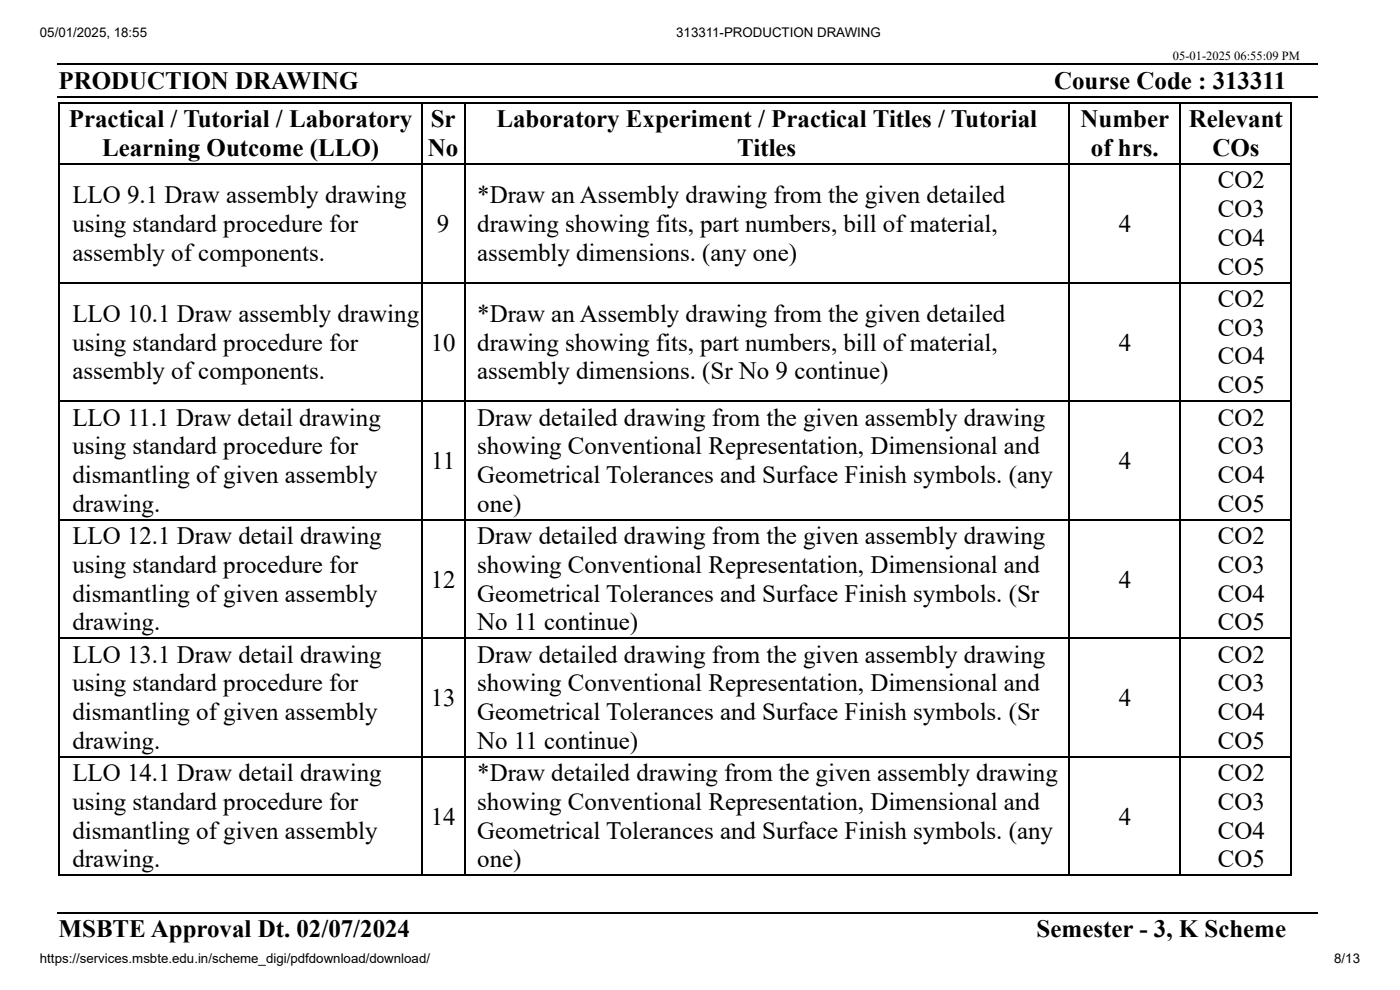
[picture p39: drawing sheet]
<svg xmlns="http://www.w3.org/2000/svg" width="297mm" height="210mm" viewBox="0 0 297 210" stroke-linecap="round" stroke-linejoin="round" font-family="sans-serif">
<defs><g id="words">
<g font-size="5.3">
<text x="12.4" y="18.8">PRODUCTION DRAWING</text>
<text x="223.6" y="18.8">Course Code : 313311</text>
<text x="14.6" y="27">Practical / Tutorial / Laboratory</text>
<text x="91.4" y="27">Sr</text>
<text x="105.3" y="27">Laboratory Experiment / Practical Titles / Tutorial</text>
<text x="229.2" y="27">Number</text>
<text x="252.2" y="27">Relevant</text>
<text x="21.7" y="33.1">Learning Outcome (LLO)</text>
<text x="90.8" y="33.1">No</text>
<text x="156.4" y="33.1">Titles</text>
<text x="231.5" y="33.1">of hrs.</text>
<text x="257.2" y="33.1">COs</text>
<text x="258.4" y="40">CO2</text>
<text x="15.3" y="43.1">LLO 9.1 Draw assembly drawing</text>
<text x="101.2" y="43.1">*Draw an Assembly drawing from the given detailed</text>
<text x="258.4" y="46">CO3</text>
<text x="15.3" y="49.2">using standard procedure for</text>
<text x="92.7" y="49.2">9</text>
<text x="101.2" y="49.2">drawing showing fits, part numbers, bill of material,</text>
<text x="237.3" y="49.2">4</text>
<text x="258.4" y="52.1">CO4</text>
<text x="15.3" y="55.3">assembly of components.</text>
<text x="101.2" y="55.3">assembly dimensions. (any one)</text>
<text x="258.4" y="58.2">CO5</text>
<text x="258.4" y="65.1">CO2</text>
<text x="15.3" y="68.3">LLO 10.1 Draw assembly drawing</text>
<text x="101.2" y="68.3">*Draw an Assembly drawing from the given detailed</text>
<text x="258.4" y="71.2">CO3</text>
<text x="15.3" y="74.3">using standard procedure for</text>
<text x="91.4" y="74.3">10</text>
<text x="101.2" y="74.3">drawing showing fits, part numbers, bill of material,</text>
<text x="237.3" y="74.3">4</text>
<text x="258.4" y="77.3">CO4</text>
<text x="15.3" y="80.4">assembly of components.</text>
<text x="101.2" y="80.4">assembly dimensions. (Sr No 9 continue)</text>
<text x="258.4" y="83.3">CO5</text>
<text x="15.3" y="90.2">LLO 11.1 Draw detail drawing</text>
<text x="101.2" y="90.2">Draw detailed drawing from the given assembly drawing</text>
<text x="258.4" y="90.2">CO2</text>
<text x="15.3" y="96.3">using standard procedure for</text>
<text x="91.5" y="99.5">11</text>
<text x="101.2" y="96.3">showing Conventional Representation, Dimensional and</text>
<text x="237.3" y="99.5">4</text>
<text x="258.4" y="96.3">CO3</text>
<text x="15.3" y="102.4">dismantling of given assembly</text>
<text x="101.2" y="102.4">Geometrical Tolerances and Surface Finish symbols. (any</text>
<text x="258.4" y="102.4">CO4</text>
<text x="15.3" y="108.5">drawing.</text>
<text x="101.2" y="108.5">one)</text>
<text x="258.4" y="108.5">CO5</text>
<text x="15.3" y="115.4">LLO 12.1 Draw detail drawing</text>
<text x="101.2" y="115.4">Draw detailed drawing from the given assembly drawing</text>
<text x="258.4" y="115.4">CO2</text>
<text x="15.3" y="121.4">using standard procedure for</text>
<text x="91.4" y="124.6">12</text>
<text x="101.2" y="121.4">showing Conventional Representation, Dimensional and</text>
<text x="237.3" y="124.6">4</text>
<text x="258.4" y="121.4">CO3</text>
<text x="15.3" y="127.5">dismantling of given assembly</text>
<text x="101.2" y="127.5">Geometrical Tolerances and Surface Finish symbols. (Sr</text>
<text x="258.4" y="127.5">CO4</text>
<text x="15.3" y="133.6">drawing.</text>
<text x="101.2" y="133.6">No 11 continue)</text>
<text x="258.4" y="133.6">CO5</text>
<text x="15.3" y="140.5">LLO 13.1 Draw detail drawing</text>
<text x="101.2" y="140.5">Draw detailed drawing from the given assembly drawing</text>
<text x="258.4" y="140.5">CO2</text>
<text x="15.3" y="146.6">using standard procedure for</text>
<text x="91.4" y="149.8">13</text>
<text x="101.2" y="146.6">showing Conventional Representation, Dimensional and</text>
<text x="237.3" y="149.8">4</text>
<text x="258.4" y="146.6">CO3</text>
<text x="15.3" y="152.7">dismantling of given assembly</text>
<text x="101.2" y="152.7">Geometrical Tolerances and Surface Finish symbols. (Sr</text>
<text x="258.4" y="152.7">CO4</text>
<text x="15.3" y="158.8">drawing.</text>
<text x="101.2" y="158.8">No 11 continue)</text>
<text x="258.4" y="158.8">CO5</text>
<text x="15.3" y="165.6">LLO 14.1 Draw detail drawing</text>
<text x="101.2" y="165.6">*Draw detailed drawing from the given assembly drawing</text>
<text x="258.4" y="165.6">CO2</text>
<text x="15.3" y="171.7">using standard procedure for</text>
<text x="101.2" y="171.7">showing Conventional Representation, Dimensional and</text>
<text x="258.4" y="171.7">CO3</text>
<text x="15.3" y="177.8">dismantling of given assembly</text>
<text x="91.4" y="174.9">14</text>
<text x="101.2" y="177.8">Geometrical Tolerances and Surface Finish symbols. (any</text>
<text x="237.3" y="174.9">4</text>
<text x="258.4" y="177.8">CO4</text>
<text x="15.3" y="183.9">drawing.</text>
<text x="101.2" y="183.9">one)</text>
<text x="258.4" y="183.9">CO5</text>
<text x="12.4" y="198.7">MSBTE Approval Dt. 02/07/2024</text>
<text x="219.9" y="198.7">Semester - 3, K Scheme</text>
</g>
<g font-size="2.8">
<text x="8.5" y="7.9">05/01/2025, 18:55</text>
<text x="143.5" y="7.9">313311-PRODUCTION DRAWING</text>
<text x="8.5" y="204.3">https://services.msbte.edu.in/scheme_digi/pdfdownload/download/</text>
<text x="283.1" y="204.3">8/13</text>
</g>
<text font-size="2.6" x="248.8" y="12.7">05-01-2025 06:55:09 PM</text>
</g></defs>
<g fill="none" stroke="#000" stroke-width=".26">
<path d="M12.2 13.6h267.5M12.2 20.5h267.5M12.4 21.8h261.7M12.4 34.8h261.7M12.6 21.7v164M89.6 21.7v164M98.6 21.7v164M226.9 21.7v164M250.4 21.7v164M274 21.7v164M12.4 59.9h261.7M12.4 85.1h261.7"/>
<path d="M12.4 110.2h261.7M12.4 135.3h261.7M12.4 160.5h261.7M12.2 193.5h267.5M12.4 185.6h261.7"/>
</g>
<use href="#words"/>
</svg>
